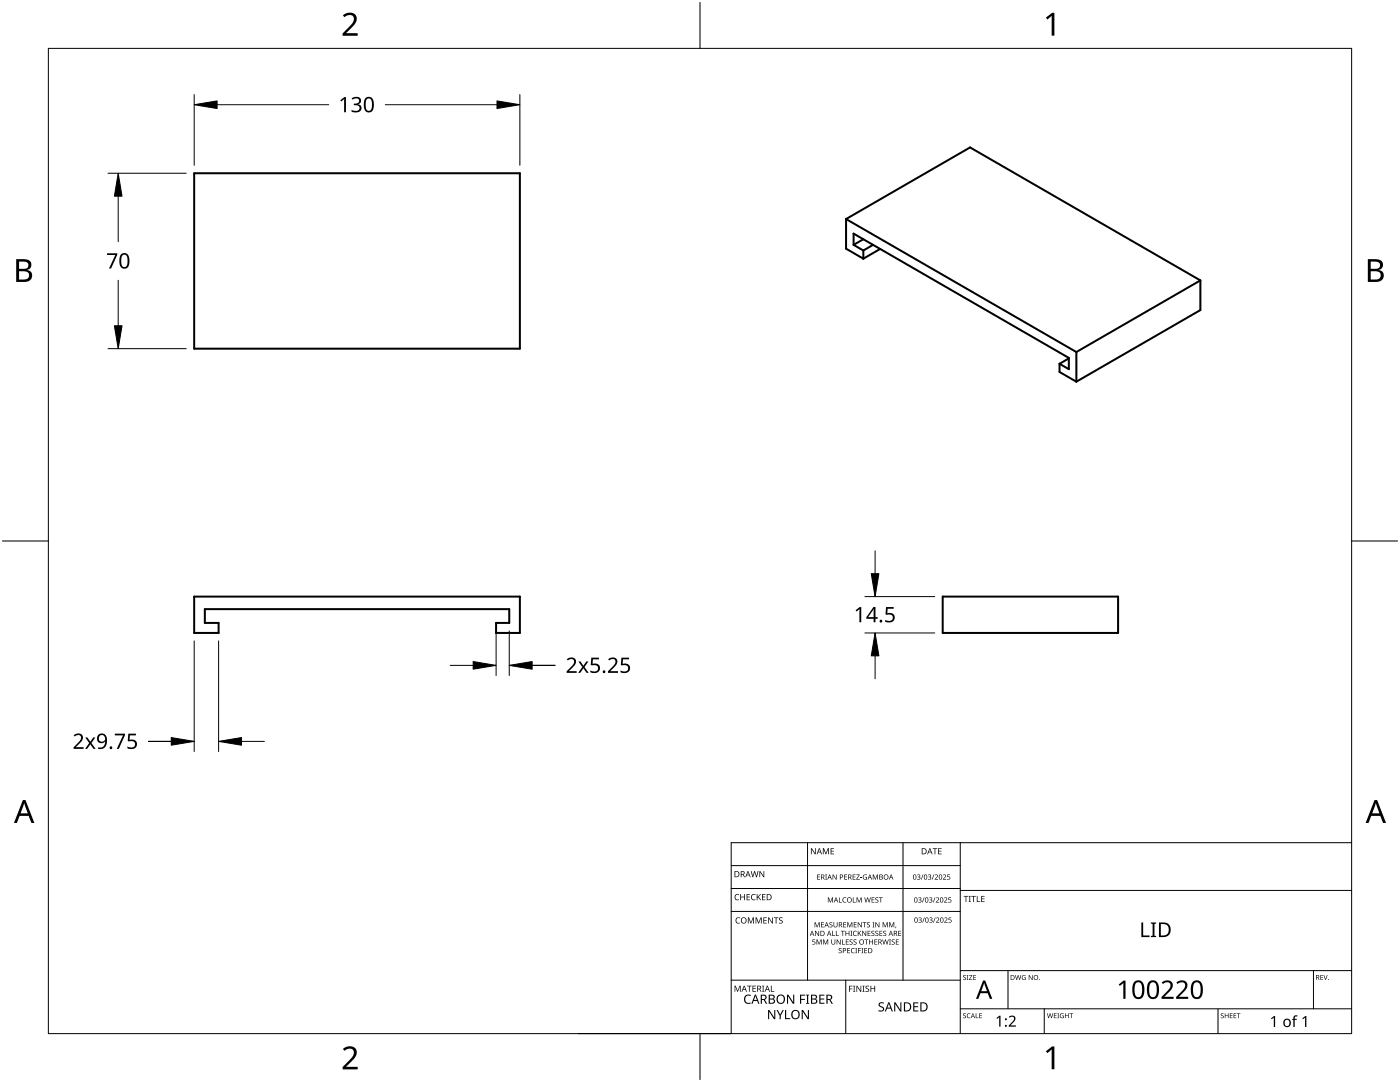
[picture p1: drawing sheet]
<svg xmlns="http://www.w3.org/2000/svg" width="279mm" height="216mm" viewBox="0 0 279 216" stroke-linecap="round" stroke-linejoin="round" font-family="sans-serif">
<g fill="none" stroke="#000" stroke-width=".4">
<path d="M38.8 34.6h65v35h-65zM168.8 43.7l46 26.5M168.8 43.7v5.9l3.5 2M168.8 43.7l24.8-14.3 46 26.6M170.4 48.9v-2.3l42.9 24.8v2.3l-1.8-1.1M170.4 48.9l1.9 1.1M172.3 47.7l-1.9 1.2M172.3 50v1.6M174.2 48.9l-1.9 1.1M175.7 49.7l-3.4 1.9M239.6 56l-24.8 14.2M239.6 56v5.9l-24.8 14.3"/>
<path d="M211.5 72.6v1.6l3.3 2M213.3 71.5l-1.8 1.1M214.8 70.2v6M38.8 119h65v7.3h-4.8v-2h2.6v-2.8h-60.7v2.8h2.7v2h-4.8zM188.1 119h35v7.3h-35z"/>
</g>
<path d="M9.7 9.7h260v196.5h-260z" fill="none" stroke="#000" stroke-width=".2"/>
<path d="M139.7 .5v9.2M.5 108h9.2M269.7 108h9.2M139.7 206.2v9.2" fill="none" stroke="#000" stroke-width=".2"/>
<g fill="#000">
<path d="M68.4 3.1a1.64 1.64 0 0 1 2.8 .4 2.52 2.52 0 0 1-1.2 2.2l-.9 .9h2.3v.5h-3v-.4l1.2-1.2a1.95 1.95 0 0 0 .9-2.2 1.23 1.23 0 0 0-1.8 .1zM208.7 3.5l1.3-.9h.4v4.5h-.5v-4l-.9 .8zM68.4 209.3a1.64 1.64 0 0 1 2.8 .4 2.52 2.52 0 0 1-1.2 2.2l-.9 1h2.3v.5h-3v-.5l1.2-1.2a1.95 1.95 0 0 0 .9-2.1 1.23 1.23 0 0 0-1.8 .1zM208.7 209.8l1.3-1h.4v4.6h-.5v-4l-.9 .7z"/>
<path d="M3.2 51.7h1.3a1.28 1.28 0 0 1 1.7 1.3 1.04 1.04 0 0 1-.8 .9 1.23 1.23 0 0 1 1 1.5 1.23 1.23 0 0 1-1.6 .9h-1.6zM3.8 54.1v1.7h.9a.86 .86 0 0 0 1.1-.9 .86 .86 0 0 0-1.1-.8zM3.8 52.2v1.4h.8a.78 .78 0 0 0 1.1-.7 .78 .78 0 0 0-1.1-.7z"/>
<path d="M273 51.7h1.3a1.28 1.28 0 0 1 1.7 1.3 1.04 1.04 0 0 1-.9 .9 1.23 1.23 0 0 1 1 1.5 1.23 1.23 0 0 1-1.5 .9h-1.6zM273.6 54.1v1.7h.9a.86 .86 0 0 0 1.1-.9 .86 .86 0 0 0-1.2-.8zM273.6 52.2v1.4h.8a.78 .78 0 0 0 1-.7 .78 .78 0 0 0-1.1-.7z"/>
<path d="M4.6 159.6h.5l1.8 4.6h-.6l-.6-1.4h-1.8l-.5 1.4h-.6zM4.8 160.2l-.7 2.1h1.4z"/>
<path d="M274.3 159.6h.5l1.8 4.6h-.6l-.5-1.4h-1.8l-.6 1.4h-.6zM274.6 160.2l-.7 2.1h1.4z"/>
</g>
<g fill="none" stroke="#000" stroke-width=".2">
<path d="M145.9 172.7h45.7M145.9 177.3h45.7M161.2 168.1v27.5M180.2 168.1v27.5M191.6 168.1v38.1M191.6 177.7h78.1M269.7 168.1h-123.8v38.1h-30.5M145.9 181.9h45.7M145.9 195.6h45.7M168.8 195.6v10.6M191.6 193.7h78.1M201.2 193.7v7.6"/>
<path d="M262.1 193.7v7.6M191.6 201.3h78.1M208.4 201.3v4.9M243.1 201.3v4.9"/>
</g>
<g fill="#000">
<path d="M146.8 178.6l.4-.2 .3 .1v.1a.49 .49 0 0 0-.7 .4 .49 .49 0 0 0 .7 .5 .52 .52 0 0 1-.7 0 .52 .52 0 0 1-.2-.6zM147.7 178.4h.2v.5h.6v-.5h.2v1.2h-.2v-.5h-.6v.5h-.2zM149 178.4h.7v.1h-.5v.4h.4v.2h-.4v.4h.5v.1h-.7zM150 178.6l.5-.2 .3 .1-.1 .1a.49 .49 0 0 0-.7 .4 .49 .49 0 0 0 .8 .5 .52 .52 0 0 1-.7 0 .52 .52 0 0 1-.2-.6zM149.8 173.8h.2l.2 1.1 .3-1.1h.2l.3 1.1 .2-1.1h.2l-.3 1.2h-.2l-.3-1-.3 1h-.1zM151 178.4h.2v.6l.5-.6h.2l-.5 .5 .5 .7h-.2l-.4-.6-.1 .6h-.2zM151.6 173.8h.1l.7 1v-1h.1v1.2h-.2l-.6-1v1h-.1zM152.1 178.4h.7v.1h-.6v.4h.5v.2h-.5v.4h.6v.1h-.7zM161.8 169.3h.2l.7 1v-1h.1v1.2h-.2l-.6-1v1h-.2zM163.1 174.5h.6v.1h-.5v.3h.4v.1h-.4v.4h.5v.1h-.6zM164.2 169.3h.2l.4 .9 .4-.9h.2v1.2h-.1v-1.1l-.4 1.1h-.1l-.4-1.1v1.1h-.2zM164.7 174.5h.4l-.2 .1v.8l.2 .1h-.4l.1-.1v-.8z"/>
<path d="M165.8 169.3h.6v.1h-.5v.4h.5v.1h-.5v.4h.5v.2h-.6zM166.2 174.5h.1l.6 .8-.1-.8h.2v1h-.2l-.5-.8v.8h-.1zM168.3 179.2l.3-.1h.3v.1a.41 .41 0 0 0-.6 .4 .41 .41 0 0 0 .6 .4 .48 .48 0 0 1-.7-.1 .48 .48 0 0 1 .1-.7zM168.5 174.5h.6v.1h-.5v.3h.4v.1h-.4v.4h.5v.1h-.6zM170.2 174.5h.5v.1h-.4v.3h.4v.1h-.4v.4h.4v.1h-.5zM170.9 174.5h.7l-.6 .9h.6v.1h-.7l.5-.9h-.5zM171.7 175.1h.3v.1h-.3zM172.3 174.6l.5-.1h.2v.2a.42 .42 0 0 0-.7 .3 .42 .42 0 0 0 .6 .4v-.3h-.2v-.1h.3v.5a.56 .56 0 0 1-.7-.1 .56 .56 0 0 1 0-.8zM174.2 174.5h.2l.3 .8 .3-.8h.2v1h-.1v-.9l-.5 .9-.3-.9v.9h-.1zM174.7 179.2l.4-.1h.2v.1a.24 .24 0 0 0-.4-.1 .24 .24 0 0 0-.1 .3 .24 .24 0 0 0 .3 .2 .32 .32 0 0 1 .1 .5 .32 .32 0 0 1-.5-.2v.1a.26 .26 0 0 0 .4 0 .26 .26 0 0 0 .1-.3 .26 .26 0 0 0-.4-.1zM183 174.6a.32 .32 0 0 1 .5-.1 .32 .32 0 0 1 0 .5h-.1a.32 .32 0 0 1 .3 .4 .32 .32 0 0 1-.5 .1l-.2-.1a.26 .26 0 0 0 .4 .1 .26 .26 0 0 0 0-.4l-.2-.2a.23 .23 0 0 0 .3 0 .23 .23 0 0 0-.1-.4 .23 .23 0 0 0-.3 .2zM183.2 179.2a.32 .32 0 0 1 .5-.2 .32 .32 0 0 1 0 .5v.1a.32 .32 0 0 1 .2 .4 .32 .32 0 0 1-.5 .1l-.2-.2a.26 .26 0 0 0 .4 .1 .26 .26 0 0 0 .1-.4l-.3-.1a.23 .23 0 0 0 .3-.1 .23 .23 0 0 0-.1-.3 .23 .23 0 0 0-.3 .1z"/>
<path d="M184.2 174.5h.1l-.4 1h-.1zM184.4 179.1h.1l-.4 1h-.1zM185.2 174.6a.32 .32 0 0 1 .5-.1 .32 .32 0 0 1 0 .5h-.1a.32 .32 0 0 1 .2 .4 .32 .32 0 0 1-.5 .1l-.1-.1a.26 .26 0 0 0 .4 .1 .26 .26 0 0 0 0-.4l-.3-.2a.23 .23 0 0 0 .4 0 .23 .23 0 0 0-.1-.4 .23 .23 0 0 0-.3 .2zM185.4 179.2a.32 .32 0 0 1 .5-.2 .32 .32 0 0 1 0 .5l-.1 .1a.32 .32 0 0 1 .2 .4 .32 .32 0 0 1-.5 .1l-.1-.2a.26 .26 0 0 0 .4 .1 .26 .26 0 0 0 0-.4l-.2-.1a.23 .23 0 0 0 .3-.1 .23 .23 0 0 0-.1-.3 .23 .23 0 0 0-.3 .1zM186.3 174.5h.2l-.4 1h-.1zM186.1 169.3h.9v.1h-.3v1.1h-.2v-1.1h-.4zM186.6 179.1h.1l-.4 1h-.1zM186.5 174.6a.37 .37 0 0 1 .6 0 .37 .37 0 0 1-.2 .6l-.2 .2h.5v.1h-.7l.3-.4a.27 .27 0 0 0 .3-.3 .27 .27 0 0 0-.4-.2zM187.2 169.3h.7v.1h-.5v.4h.5v.1h-.5v.4h.5v.2h-.7zM188.2 174.6a.37 .37 0 0 1 .6 0 .37 .37 0 0 1-.3 .6l-.2 .2h.5v.1h-.6l.2-.4a.27 .27 0 0 0 .3-.3 .27 .27 0 0 0-.4-.2zM189.1 174.5h.5v.1h-.4v.3a.34 .34 0 0 1 .4 .2 .34 .34 0 0 1-.1 .4 .34 .34 0 0 1-.5-.1 .27 .27 0 0 0 .4 .1 .27 .27 0 0 0 .1-.4 .27 .27 0 0 0-.4-.1zM189.3 179.1h.5v.1h-.4v.3a.34 .34 0 0 1 .4 .1 .34 .34 0 0 1-.1 .5 .34 .34 0 0 1-.5-.2 .27 .27 0 0 0 .4 .1 .27 .27 0 0 0 .1-.3 .27 .27 0 0 0-.4-.1z"/>
<path d="M192.3 178.8h.9v.1h-.3v1.1h-.2v-1.1h-.4zM193.3 178.8h.5l-.2 .1v1l.2 .1h-.5l.2-.1v-1zM193.8 178.8h1v.1h-.4v1.1h-.2v-1.1h-.4zM194.9 178.8h.2v1.1h.5v.1h-.7zM195.8 178.8h.7v.1h-.5v.4h.5v.1h-.5v.5h.5v.1h-.7zM146.6 196.7h.2l.4 1 .4-1h.2v1.2h-.1v-1.1l-.4 1.1h-.2l-.4-1.1v1.1h-.1zM146.9 183.2l.5-.2 .3 .1-.1 .1a.49 .49 0 0 0-.7 .5 .49 .49 0 0 0 .8 .4 .52 .52 0 0 1-.7 .1 .52 .52 0 0 1-.2-.6zM148.7 198.7l.7-.3 .5 .2-.1 .1a.73 .73 0 0 0-1.1 .7 .73 .73 0 0 0 1.1 .6v.2a.95 .95 0 0 1-1.2-.3 .95 .95 0 0 1 .1-1.2zM149.1 196.7h.9v.1h-.4v1.1h-.1v-1.1h-.4zM149.3 183.1h.2l.4 1 .3-1h.3v1.2h-.2v-1.1l-.4 1.1h-.1l-.4-1.1v1.1h-.1zM150.2 196.7h.7v.1h-.6v.4h.5v.1h-.5v.5h.6v.1h-.7zM150.8 183.1h.2l.4 1 .4-1h.2v1.2h-.1v-1.1l-.4 1.1h-.2l-.4-1.1v1.1h-.1z"/>
<path d="M152.1 196.7h.4l-.1 .1v1l.1 .1h-.4l.1-.1v-1zM152.3 183.1h.7v.1h-.5v.4h.5v.1h-.5v.4h.5v.2h-.7zM153.8 196.7h.2v1.1h.5v.1h-.7zM153.3 183.1h.2l.6 1v-1h.2v1.2h-.2l-.7-1v1h-.1zM154.4 183.1h.9v.1h-.3v1.1h-.2v-1.1h-.4zM155.5 183.2l.4-.2 .3 .1-.1 .1a.25 .25 0 0 0-.4-.1 .25 .25 0 0 0 0 .4 .4 .4 0 0 1 .5 .3 .4 .4 0 0 1-.3 .5 .4 .4 0 0 1-.5-.2h.2a.27 .27 0 0 0 .5-.1 .27 .27 0 0 0-.4-.3l-.2-.2zM162.2 187.5h.5v.1h-.4l-.1 .3a.34 .34 0 0 1 .5 .1 .34 .34 0 0 1-.1 .5 .34 .34 0 0 1-.5-.2 .27 .27 0 0 0 .4 .1 .27 .27 0 0 0 .1-.3 .27 .27 0 0 0-.4-.1zM162.6 184h.2l.3 .9 .3-.9h.2v1h-.1v-.9l-.5 .9-.3-.9v.9h-.1zM163 187.5h.2l.3 .8 .3-.8h.2v1h-.1v-.9l-.5 .9-.3-.9v.9h-.1zM162.7 185.7h.1l.6 .9v-.9h.1v1.1h-.2l-.5-.9v.9h-.1zM163.9 184h.5v.1h-.4v.4h.4v.1h-.4v.3h.4v.1h-.5zM164.3 187.5h.1l.4 .8 .3-.8h.2v1h-.2l.1-.9-.5 .9-.3-.9v.9h-.1z"/>
<path d="M165.2 179.1h.2l.3 .8 .4-.8h.1v1h-.1v-.9l-.4 .9-.4-.9v.9h-.1zM166.1 185.7h.1v.9h.4v.2h-.5zM165.6 184.1l.3-.1 .2 .1v.1a.24 .24 0 0 0-.3-.1 .24 .24 0 0 0-.1 .3 .24 .24 0 0 0 .3 .1 .32 .32 0 0 1 0 .5 .32 .32 0 0 1-.5-.1h.1a.26 .26 0 0 0 .3 .1 .26 .26 0 0 0 .1-.4 .26 .26 0 0 0-.3-.1zM165.9 187.5h.1v.6a.26 .26 0 0 0 .3 .3 .26 .26 0 0 0 .3-.3v-.6h.1v.6a.39 .39 0 0 1-.4 .4 .39 .39 0 0 1-.4-.4zM166.8 185.7h.2v.9h.4v.2h-.6zM166.3 184h.2v.7a.26 .26 0 0 0 .2 .2 .26 .26 0 0 0 .3-.2v-.7h.1v.7a.39 .39 0 0 1-.4 .4 .39 .39 0 0 1-.4-.4zM167.4 179.1h.2v.9h.4v.1h-.6zM167 187.5h.1l.6 .8v-.8h.1v1h-.2l-.5-.9v.9h-.1zM167.4 189.3l.4-.1h.2l-.1 .1a.24 .24 0 0 0-.3-.1 .24 .24 0 0 0-.1 .3 .24 .24 0 0 0 .3 .2 .32 .32 0 0 1 .1 .5 .32 .32 0 0 1-.5-.2v.1a.26 .26 0 0 0 .4 0 .26 .26 0 0 0 0-.3 .26 .26 0 0 0-.3-.1zM168.1 187.5h.1v.9h.4v.1h-.5zM167.8 185.7h.8v.1h-.3v1h-.2v-1h-.3zM168.3 184h.6v.1h-.5v.4h.4v.1h-.4v.3h.5v.1h-.6z"/>
<path d="M168.8 187.5h.6v.1h-.5v.3h.4v.1h-.4v.4h.5v.1h-.6zM168.7 185.7h.2v.5h.5v-.5h.1v1.1h-.1v-.5h-.5v.5h-.2zM169.1 184h.2l.3 .9 .3-.9h.2v1h-.1v-.9l-.5 .9-.3-.9v.9h-.1zM169.5 196.7h.6v.1h-.5v.5h.5v.1h-.5v.5h-.1zM169.1 189.2h.5v.1h-.4v.3h.4v.1h-.4v.4h.4v.1h-.5zM169.7 185.7h.4l-.1 .1v.9l.1 .1h-.4l.1-.1v-.9zM169.6 187.5l.3-.1 .3 .1-.1 .1a.24 .24 0 0 0-.3-.1 .24 .24 0 0 0-.1 .3 .24 .24 0 0 0 .3 .1 .33 .33 0 0 1 .1 .6 .33 .33 0 0 1-.5 0v-.2a.26 .26 0 0 0 .3 .1 .26 .26 0 0 0 .1-.3 .26 .26 0 0 0-.3-.2zM170.2 179.1h.1v.9h.5v.1h-.6zM169.9 189.3l.4-.1h.3l-.1 .1a.41 .41 0 0 0-.6 .4 .41 .41 0 0 0 .6 .4 .48 .48 0 0 1-.6-.1 .48 .48 0 0 1 0-.7zM170.2 196.7h.5l-.2 .1v1l.2 .1h-.5l.2-.1v-1zM170.4 185.9l.3-.2 .3 .1-.1 .1a.41 .41 0 0 0-.5 .4 .41 .41 0 0 0 .6 .3 .48 .48 0 0 1-.7 0 .48 .48 0 0 1 .1-.7zM170.4 184h.6v.1h-.5v.4h.4v.1h-.4v.3h.5v.1h-.6z"/>
<path d="M170.4 187.5l.3-.1 .2 .1v.1a.24 .24 0 0 0-.3-.1 .24 .24 0 0 0-.1 .3 .24 .24 0 0 0 .3 .1 .33 .33 0 0 1 .1 .6 .33 .33 0 0 1-.5 0v-.2a.26 .26 0 0 0 .3 .1 .26 .26 0 0 0 .1-.3 .26 .26 0 0 0-.3-.2zM170.7 189.2h.4l-.2 .1v.8l.2 .1h-.4l.1-.1v-.8zM171.3 189.2h.5v.1h-.4v.3h.4v.2h-.4v.4h-.1zM171 179.1h.1l.4 .8 .3-.8h.2v1h-.2l.1-.9-.5 .9-.3-.9v.9h-.1zM170.9 196.7h.2l.6 1v-1h.2v1.2h-.2l-.6-1v1h-.2zM171.2 185.7h.1v.5l.6-.5-.4 .5 .4 .6h-.1l-.4-.5-.1 .5h-.1zM171.2 184h.1l.6 .9v-.9h.1v1h-.2l-.5-.8v.8h-.1zM171.9 189.2h.4l-.1 .1v.8l.1 .1h-.4l.1-.1v-.8zM172.1 196.7h.5l-.2 .1v1l.2 .1h-.5l.2-.1v-1zM172.1 184h.8v.1h-.3v.9h-.1v-.9h-.4zM172.1 185.7h.1l.6 .9v-.9h.1v1.1h-.2l-.5-.9v.9h-.1zM172.5 187.5h.8v.1h-.3v.9h-.2v-.9h-.3z"/>
<path d="M172.5 189.2h.5v.1h-.4v.3h.4v.1h-.4v.4h.4v.1h-.5zM172.8 196.8l.4-.1h.2v.2a.25 .25 0 0 0-.4-.1 .25 .25 0 0 0 0 .4 .4 .4 0 0 1 .5 .3 .4 .4 0 0 1-.3 .4 .4 .4 0 0 1-.5-.2l.2 .1a.27 .27 0 0 0 .4-.2 .27 .27 0 0 0-.3-.3l-.3-.2zM172.5 179.1h.1l.2 .8 .3-.8h.1l.2 .8 .3-.8h.1l-.3 1h-.1l-.3-.9-.2 .9h-.1zM173.1 184.1l.3-.1 .2 .1v.1a.24 .24 0 0 0-.3-.1 .24 .24 0 0 0-.1 .3 .24 .24 0 0 0 .3 .1 .32 .32 0 0 1 0 .5 .32 .32 0 0 1-.5-.1h.1a.26 .26 0 0 0 .3 .1 .26 .26 0 0 0 .1-.4 .26 .26 0 0 0-.4-.1zM173.2 185.7h.5v.1h-.4v.4h.4v.1h-.4v.3h.4v.2h-.5zM173.4 187.5h.2v.4h.5v-.4h.1v1h-.1v-.5h-.5v.5h-.2zM174.1 184h.4l-.1 .1v.8l.1 .1h-.4l.2-.1v-.8zM173.9 179.1h.6v.1h-.4v.3h.4v.1h-.4v.4h.4v.1h-.6zM173.9 185.8l.4-.1 .2 .1v.1a.24 .24 0 0 0-.4-.1 .24 .24 0 0 0-.1 .3 .24 .24 0 0 0 .3 .1 .33 .33 0 0 1 .1 .5 .33 .33 0 0 1-.5 0v-.1a.26 .26 0 0 0 .4 .1 .26 .26 0 0 0 .1-.4 .26 .26 0 0 0-.4-.1zM173.7 196.7h.2v.5h.6v-.5h.2v1.2h-.2v-.6h-.6v.6h-.2zM174.5 187.5h.6v.1h-.5v.3h.5v.1h-.5v.4h.5v.1h-.6zM174.7 185.8l.4-.1 .2 .1-.1 .1a.24 .24 0 0 0-.3-.1 .24 .24 0 0 0-.1 .3 .24 .24 0 0 0 .3 .1 .33 .33 0 0 1 .1 .5 .33 .33 0 0 1-.5 0v-.1a.26 .26 0 0 0 .4 .1 .26 .26 0 0 0 .1-.4 .26 .26 0 0 0-.4-.1z"/>
<path d="M174.7 184h.1l.6 .9v-.9h.1v1h-.1l-.6-.8v.8h-.1zM175.4 179.1h.8v.1h-.4v.9h-.1v-.9h-.3zM175.5 185.7h.6v.1h-.5v.4h.5v.1h-.5v.3h.5v.2h-.6zM176.2 184h.1l.4 .9 .3-.9h.2v1h-.2l.1-.9-.5 .9-.3-.9v.9h-.1zM176.3 185.8l.4-.1 .2 .1-.1 .1a.24 .24 0 0 0-.3-.1 .24 .24 0 0 0-.1 .3 .24 .24 0 0 0 .3 .1 .33 .33 0 0 1 .1 .5 .33 .33 0 0 1-.5 0v-.1a.26 .26 0 0 0 .4 .1 .26 .26 0 0 0 0-.4 .26 .26 0 0 0-.3-.1zM176.1 187.5h.1l.2 .8 .2-.8h.2l.2 .8 .2-.8h.2l-.3 1h-.1l-.3-.9-.2 .9h-.2zM177.4 187.5h.4l-.1 .1v.8l.1 .1h-.4l.2-.1v-.8zM177.5 184h.1l.4 .9 .3-.9h.2v1h-.2l.1-.9-.5 .9-.3-.9v.9h-.1zM178 187.5l.4-.1 .2 .1-.1 .1a.24 .24 0 0 0-.3-.1 .24 .24 0 0 0-.1 .3 .24 .24 0 0 0 .3 .1 .33 .33 0 0 1 .1 .6 .33 .33 0 0 1-.5 0v-.2a.26 .26 0 0 0 .4 .1 .26 .26 0 0 0 0-.4 .26 .26 0 0 0-.3-.1zM178.7 184.9h.2l-.2 .3zM178.8 187.5h.6v.1h-.5v.3h.4v.1h-.4v.4h.5v.1h-.6zM179.3 185.7h.5v.1h-.4v.4h.4v.1h-.4v.3h.4v.2h-.5z"/>
<path d="M183.3 183.2a.32 .32 0 0 1 .5-.2 .32 .32 0 0 1 0 .6h-.1a.32 .32 0 0 1 .2 .4 .32 .32 0 0 1-.5 .1l-.1-.2a.26 .26 0 0 0 .4 .2 .26 .26 0 0 0 0-.4l-.3-.2a.23 .23 0 0 0 .4-.1 .23 .23 0 0 0-.1-.3 .23 .23 0 0 0-.3 .2zM184.4 183.1h.2l-.4 1h-.2zM185.5 183.2a.32 .32 0 0 1 .4-.2 .32 .32 0 0 1 0 .6 .32 .32 0 0 1 .2 .4 .32 .32 0 0 1-.5 .1l-.2-.2a.26 .26 0 0 0 .4 .2 .26 .26 0 0 0 .1-.4l-.3-.2a.23 .23 0 0 0 .3-.1 .23 .23 0 0 0-.1-.3 .23 .23 0 0 0-.3 .2zM186.6 183.1h.1l-.4 1h-.1zM186.8 179.2a.37 .37 0 0 1 .6 0 .37 .37 0 0 1-.3 .6l-.2 .2h.5v.1h-.6l.2-.4a.27 .27 0 0 0 .3-.3 .27 .27 0 0 0-.4-.2zM186.8 183.2a.37 .37 0 0 1 .6 0 .37 .37 0 0 1-.2 .6l-.2 .2h.5v.1h-.7l.3-.4a.27 .27 0 0 0 .2-.3 .27 .27 0 0 0-.3-.2zM188.4 179.2a.37 .37 0 0 1 .6 0 .37 .37 0 0 1-.2 .6l-.2 .2h.5v.1h-.7l.3-.4a.27 .27 0 0 0 .2-.3 .27 .27 0 0 0-.3-.2zM188.4 183.2a.37 .37 0 0 1 .6 0 .37 .37 0 0 1-.2 .6l-.2 .2h.5v.1h-.7l.3-.4a.27 .27 0 0 0 .3-.3 .27 .27 0 0 0-.4-.2zM189.3 183.1h.5v.1h-.4v.3a.34 .34 0 0 1 .5 .1 .34 .34 0 0 1-.2 .5 .34 .34 0 0 1-.4-.2 .27 .27 0 0 0 .3 .2 .27 .27 0 0 0 .1-.4 .27 .27 0 0 0-.3-.1zM192.2 194.7l.4-.1h.2l-.1 .1a.24 .24 0 0 0-.3 0 .24 .24 0 0 0-.1 .3 .24 .24 0 0 0 .4 .1 .31 .31 0 0 1 0 .4 .31 .31 0 0 1-.5-.1 .24 .24 0 0 0 .3 .1 .24 .24 0 0 0 .1-.3l-.4-.3zM192.9 194.6h.4l-.1 .1v.7l.1 .1h-.4l.1-.1v-.7zM193.4 194.6h.6l-.5 .8h.6v.1h-.7l.5-.8h-.5z"/>
<path d="M194.2 194.6h.6v.1h-.4v.3h.4v.1h-.4v.3h.4v.1h-.6zM202.6 194.6h.1l.2 .8 .2-.8h.2l.2 .8 .2-.8h.1l-.2 .9h-.2l-.2-.8-.2 .8h-.2zM204 194.7l.4-.1h.3l-.1 .1a.4 .4 0 0 0-.6 .4 .4 .4 0 0 0 .6 .3v-.3l-.2-.1h.3v.5a.53 .53 0 0 1-.7-.1 .53 .53 0 0 1 0-.7zM205.3 194.6h.1l.6 .8v-.8h.1v.9h-.2l-.5-.8v.8h-.1zM223.3 196.4l.9-.7h.4v3.6h-.4v-3.2l-.7 .6zM227.8 184.1h.3v2.6h1.3v.3h-1.6zM229.7 184.1h1v.2l-.3 .1v2.3l.3 .1v.2h-1v-.2l.3-.1v-2.3l-.3-.1zM231.8 196a1.21 1.21 0 0 1 1.4-.4 1.21 1.21 0 0 1 .8 1.2l-.3 .7-1.3 1.4h1.8v.4h-2.4v-.4l1-.9a1.36 1.36 0 0 0 .6-1.8 1.1 1.1 0 0 0-1.3 .1zM234.8 196a1.21 1.21 0 0 1 1.4-.4 1.21 1.21 0 0 1 .8 1.2l-.4 .7-1.3 1.4h1.8v.4h-2.4v-.4l1-.9a1.36 1.36 0 0 0 .6-1.8 1.1 1.1 0 0 0-1.3 .1zM263.5 194.6h.6v.1h-.5v.3h.4v.1h-.4v.3h.5v.1h-.6zM264.1 194.6h.2l.2 .8 .3-.8h.2l-.4 .9h-.1zM153.3 201.5h.3l.9 1.5v-1.5h.2v1.9h-.2l-1-1.6v1.6h-.2z"/>
<path d="M155 201.5h.2l.5 .9 .5-.9h.2l-.6 1.2v.7h-.2v-.7zM156.7 201.5h.2v1.7h.8v.2h-1zM157.1 198.5h.2l1 1.5v-1.5h.2v1.8h-.3l-.9-1.5v1.5h-.2zM159.7 198.5h1v.2h-.8v.6h.7v.2h-.7v.8h-.2zM160 201.5h.3l.9 1.5v-1.5h.2v1.9h-.2l-1-1.6v1.6h-.2zM160.8 198.5h.7v.1l-.2 .1v1.4l.2 .1v.1h-.7v-.1l.3-.1v-1.4l-.3-.1zM163.5 198.5h1v.2h-.8v.5h.8v.2h-.8v.7h.8v.2h-1zM175.4 200.2l.4-.2 .6 .1-.1 .2-.2-.1a.34 .34 0 0 0-.5 .2 .34 .34 0 0 0 .4 .4 .55 .55 0 0 1 .4 .7 .55 .55 0 0 1-.7 .3h-.4v-.3l.4 .1a.36 .36 0 0 0 .5-.2 .36 .36 0 0 0-.4-.4l-.4-.3zM178.5 200h.2l1 1.5v-1.5h.2v1.8h-.3l-.9-1.5v1.5h-.2zM182.3 200h1v.2h-.8v.6h.7v.2h-.7v.6h.8v.2h-1zM192.2 202.3l.4-.1h.2l-.1 .1a.24 .24 0 0 0-.3 0 .24 .24 0 0 0-.1 .3 .24 .24 0 0 0 .4 .1 .31 .31 0 0 1 0 .5 .31 .31 0 0 1-.5-.2 .24 .24 0 0 0 .3 .1 .24 .24 0 0 0 .1-.3l-.4-.2zM193.1 202.3l.3-.1h.3l-.1 .1a.39 .39 0 0 0-.5 .4 .39 .39 0 0 0 .5 .3 .46 .46 0 0 1-.6 0 .46 .46 0 0 1 .1-.7z"/>
<path d="M194.7 202.2h.1v.8h.5v.2h-.6zM195.4 202.2h.6v.1h-.4v.3h.4v.1h-.4v.4h.4v.1h-.6zM198.9 203.1l.5-.4h.3v2.2h-.3v-1.9l-.4 .3zM201.3 202.9a.76 .76 0 0 1 1.2 0 .76 .76 0 0 1-.3 1.1l-.6 .6h1.1v.3h-1.4v-.3l.8-.8a.52 .52 0 0 0 .2-.8 .52 .52 0 0 0-.8 .1zM209 202.2h.1l.2 .8 .2-.8h.1l.3 .8 .2-.8h.1l-.3 1h-.1l-.2-.9-.3 .9h-.1zM210.3 202.2h.6v.1h-.4v.3h.3v.1h-.3v.4h.4v.1h-.6zM211 202.2h.4l-.2 .1v.8l.2 .1h-.4l.1-.1v-.8zM211.6 202.3l.7-.1-.1 .1a.4 .4 0 0 0-.6 .4 .4 .4 0 0 0 .6 .3v-.2l-.2-.2h.3v.5a.53 .53 0 0 1-.7-.1 .53 .53 0 0 1 0-.7zM212.5 202.2h.2v.4h.5v-.4h.1v1h-.1v-.5h-.5v.5h-.2zM213.4 202.2h.8v.1h-.3v.9h-.2v-.9h-.3zM243.7 202.3l.3-.1h.2v.1a.24 .24 0 0 0-.3 0 .24 .24 0 0 0-.1 .3 .24 .24 0 0 0 .3 .1 .31 .31 0 0 1 0 .5 .31 .31 0 0 1-.5-.2 .24 .24 0 0 0 .4 .1 .24 .24 0 0 0 0-.3l-.3-.2zM244.4 202.2h.2v.4h.5v-.4h.1v1h-.1v-.5h-.5v.5h-.2z"/>
<path d="M245.4 202.2h.6v.1h-.4v.3h.4v.1h-.4v.4h.4v.1h-.6zM246.2 202.2h.5v.1h-.4v.3h.4v.1h-.4v.4h.4v.1h-.5zM246.8 202.2h.8v.1h-.3v.9h-.2v-.9h-.3zM253.7 203.2l.6-.5h.2v2.2h-.3v-1.9l-.4 .4zM258.2 202.7l.3-.1h.5l-.1 .3-.4-.1-.1 .2v.3h.4v.2h-.4v1.4h-.3v-1.4h-.3l.3-.2zM259.9 203.2l.6-.5h.2v2.2h-.2v-1.9l-.5 .4z"/>
<path d="M146.6 173.8h.4a.61 .61 0 0 1 .6 .6 .61 .61 0 0 1-.7 .6h-.3zM146.7 174v.9h.2a.48 .48 0 0 0 .5-.5 .48 .48 0 0 0-.5-.4z"/>
<path d="M147.8 173.8h.4a.35 .35 0 0 1 .4 .3 .35 .35 0 0 1-.2 .4l.3 .5h-.2l-.3-.5h-.2v.5h-.2zM148 174v.4h.2a.23 .23 0 0 0 .3-.2 .23 .23 0 0 0-.3-.2z"/>
<path d="M149.2 173.8h.1l.5 1.2h-.1l-.2-.3h-.5l-.1 .3h-.2zM149.3 174l-.2 .5h.4z"/>
<path d="M153 178.4h.4a.61 .61 0 0 1 .6 .6 .61 .61 0 0 1-.6 .6h-.4zM153.2 178.5v1h.1a.48 .48 0 0 0 .5-.5 .48 .48 0 0 0-.4-.5z"/>
<path d="M163.4 169.2h.2l.5 1.3h-.2l-.2-.4h-.4l-.2 .4h-.1zM163.5 169.4l-.2 .6h.4z"/>
<path d="M163.9 174.5h.3a.29 .29 0 0 1 .3 .2 .29 .29 0 0 1-.2 .4l.3 .4h-.1l-.3-.4h-.2v.4h-.1zM164 174.6v.4h.2a.2 .2 0 0 0 .2-.2 .2 .2 0 0 0-.3-.2z"/>
<path d="M165.5 174.5h.1l.4 1h-.1l-.1-.3h-.4l-.2 .3h-.1zM165.6 174.6l-.2 .5h.3z"/>
<path d="M167.6 174.5h.3a.34 .34 0 0 1 .4 .4 .34 .34 0 0 1-.6 .2v.4h-.1zM167.7 174.6v.4a.25 .25 0 0 0 .4-.2 .25 .25 0 0 0-.4-.2z"/>
<path d="M169.3 174.5h.3a.29 .29 0 0 1 .3 .2 .29 .29 0 0 1-.2 .4l.3 .4h-.1l-.3-.4h-.2v.4h-.1zM169.4 174.6v.4h.2a.2 .2 0 0 0 .2-.2 .2 .2 0 0 0-.2-.2z"/>
<path d="M169 179.6a.51 .51 0 0 1 1 0 .51 .51 0 0 1-1 0zM169.2 179.6a.38 .38 0 0 0 .7 0 .38 .38 0 0 0-.7 0z"/>
<path d="M173.5 174.5h.2l.3 1h-.1l-.1-.3h-.4l-.1 .3h-.2zM173.6 174.6l-.2 .5h.4z"/>
<path d="M175.5 174.5h.3a.26 .26 0 0 1 .3 .1 .26 .26 0 0 1-.1 .4 .28 .28 0 0 1 .2 .3 .28 .28 0 0 1-.4 .2h-.3zM175.6 175v.4h.2a.19 .19 0 0 0 .3-.2 .19 .19 0 0 0-.3-.2zM175.6 174.6v.3h.2a.17 .17 0 0 0 .2-.1 .17 .17 0 0 0-.2-.2z"/>
<path d="M176.3 175a.51 .51 0 0 1 1 0 .51 .51 0 0 1-1 0zM176.5 175a.4 .4 0 0 0 .8 0 .4 .4 0 0 0-.8 0z"/>
<path d="M177.8 174.5h.1l.4 1h-.1l-.2-.3h-.4l-.1 .3h-.1zM177.8 174.6l-.1 .5h.3z"/>
<path d="M182.3 174.6h.4l.2 .5a.38 .38 0 0 1-.5 .4 .38 .38 0 0 1-.2-.6zM182.4 174.6v.1a.39 .39 0 0 0-.1 .4 .39 .39 0 0 0 .4 .3 .4 .4 0 0 0 .1-.5 .4 .4 0 0 0-.4-.3z"/>
<path d="M182.6 179.1h.4l.1 .5a.38 .38 0 0 1-.4 .5 .38 .38 0 0 1-.3-.6zM182.6 179.2v.1a.39 .39 0 0 0-.1 .4 .39 .39 0 0 0 .4 .2 .4 .4 0 0 0 .2-.4 .4 .4 0 0 0-.5-.3z"/>
<path d="M184 169.3h.3a.61 .61 0 0 1 .6 .6 .61 .61 0 0 1-.6 .6h-.3zM184.1 169.4v.9h.2a.48 .48 0 0 0 .5-.4 .48 .48 0 0 0-.5-.5z"/>
<path d="M184.5 174.6h.4l.1 .5a.38 .38 0 0 1-.4 .4 .38 .38 0 0 1-.2-.6zM184.6 174.6l-.1 .1a.39 .39 0 0 0 0 .4 .39 .39 0 0 0 .3 .3 .4 .4 0 0 0 .2-.5 .4 .4 0 0 0-.4-.3z"/>
<path d="M184.7 179.1h.4l.2 .5a.38 .38 0 0 1-.5 .5 .38 .38 0 0 1-.2-.6zM184.8 179.2v.1a.39 .39 0 0 0-.1 .4 .39 .39 0 0 0 .4 .2 .4 .4 0 0 0 .1-.4 .4 .4 0 0 0-.4-.3z"/>
<path d="M185.5 169.2h.1l.5 1.3h-.1l-.2-.4h-.5l-.1 .4h-.2zM185.6 169.4l-.2 .6h.4z"/>
<path d="M187.5 174.6h.4l.1 .5a.38 .38 0 0 1-.4 .4 .38 .38 0 0 1-.2-.6zM187.6 174.6l-.1 .1a.39 .39 0 0 0-.1 .4 .39 .39 0 0 0 .4 .3 .4 .4 0 0 0 .2-.5 .4 .4 0 0 0-.4-.3z"/>
<path d="M187.7 179.1h.4l.2 .5a.38 .38 0 0 1-.5 .5 .38 .38 0 0 1-.2-.6zM187.8 179.2v.1a.39 .39 0 0 0-.1 .4 .39 .39 0 0 0 .3 .2 .4 .4 0 0 0 .2-.4 .4 .4 0 0 0-.4-.3z"/>
<path d="M148.5 196.7h.1l.5 1.2h-.2l-.1-.4h-.5l-.2 .4h-.1zM148.5 196.8l-.2 .6h.4z"/>
<path d="M147.8 183.7a.61 .61 0 0 1 1.2 0 .61 .61 0 0 1-1.2 0zM148 183.7a.45 .45 0 0 0 .9 0 .45 .45 0 0 0-.9 0z"/>
<path d="M151.1 196.7h.4a.35 .35 0 0 1 .4 .2 .35 .35 0 0 1-.2 .5l.3 .5h-.2l-.3-.5h-.2v.5h-.2zM151.3 196.8v.5h.2a.23 .23 0 0 0 .2-.3 .23 .23 0 0 0-.2-.2z"/>
<path d="M151.8 198.5h.5a.52 .52 0 0 1 .7 .3 .52 .52 0 0 1-.4 .7l.5 .8h-.2l-.5-.8h-.3v.8h-.3zM152.1 198.7v.6h.2a.35 .35 0 0 0 .5-.3 .35 .35 0 0 0-.5-.3z"/>
<path d="M153.4 198.5h.5a.47 .47 0 0 1 .7 .2 .47 .47 0 0 1-.3 .6 .49 .49 0 0 1 .4 .6 .49 .49 0 0 1-.6 .4h-.7zM153.6 199.4v.7h.4a.34 .34 0 0 0 .4-.3 .34 .34 0 0 0-.4-.4zM153.6 198.7v.5h.4a.31 .31 0 0 0 .4-.3 .31 .31 0 0 0-.5-.2z"/>
<path d="M153.1 196.7h.1l.5 1.2h-.2l-.1-.4h-.5l-.2 .4h-.1zM153.1 196.8l-.2 .6h.4z"/>
<path d="M155.2 198.7a.89 .89 0 0 1 1.2 .1 .89 .89 0 0 1 0 1.2 .89 .89 0 0 1-1.3-.1l-.1-.6zM155.4 198.8a.74 .74 0 0 0-.2 .9 .74 .74 0 0 0 .8 .4 .72 .72 0 0 0 .4-1 .72 .72 0 0 0-1-.3z"/>
<path d="M161.9 198.5h.5a.47 .47 0 0 1 .6 .2 .47 .47 0 0 1-.3 .6 .49 .49 0 0 1 .4 .6 .49 .49 0 0 1-.6 .4h-.6zM162.1 199.4v.7h.3a.34 .34 0 0 0 .5-.3 .34 .34 0 0 0-.5-.4zM162.1 198.7v.5h.3a.31 .31 0 0 0 .4-.3 .31 .31 0 0 0-.4-.2z"/>
<path d="M162 185.7h.1l.4 1.1h-.1l-.1-.4h-.4l-.2 .4h-.1zM162.1 185.9l-.2 .4h.3z"/>
<path d="M163.7 185.7h.4a.51 .51 0 0 1 .5 .6 .51 .51 0 0 1-.6 .5h-.3zM163.9 185.8v.8h.3l.2-.2v-.4z"/>
<path d="M164.9 198.5h.5a.52 .52 0 0 1 .7 .3 .52 .52 0 0 1-.4 .7l.5 .8h-.2l-.5-.8h-.3v.8h-.3zM165.2 198.7v.6h.2a.35 .35 0 0 0 .5-.3 .35 .35 0 0 0-.5-.3z"/>
<path d="M164.9 184h.1l.4 1h-.1l-.1-.3h-.4l-.1 .3h-.2zM165 184.1l-.2 .5h.3z"/>
<path d="M165.4 185.7h.1l.4 1.1h-.1l-.1-.4h-.4l-.1 .4h-.2zM165.5 185.9l-.2 .4h.3z"/>
<path d="M166.8 179.1h.1l.4 1h-.1l-.2-.3h-.4l-.1 .3h-.1zM166.8 179.2l-.1 .5h.3z"/>
<path d="M167.4 184h.3a.29 .29 0 0 1 .3 .2 .29 .29 0 0 1-.1 .4l.2 .4h-.1l-.3-.4h-.2v.4h-.1zM167.5 184.1v.4h.2a.2 .2 0 0 0 .2-.2 .2 .2 0 0 0-.2-.2z"/>
<path d="M168.2 189.2h.3a.34 .34 0 0 1 .4 .4 .34 .34 0 0 1-.6 .2v.4h-.1zM168.3 189.3v.4a.25 .25 0 0 0 .4-.2 .25 .25 0 0 0-.4-.2z"/>
<path d="M171.4 188a.51 .51 0 0 1 1 0 .51 .51 0 0 1-1 0zM171.6 188a.4 .4 0 0 0 .8 0 .4 .4 0 0 0-.8 0z"/>
<path d="M173.3 189.2h.3a.51 .51 0 0 1 .5 .5 .51 .51 0 0 1-.5 .5h-.3zM173.4 189.3v.8l.4-.1 .1-.2v-.3z"/>
<path d="M175.3 187.5h.3a.29 .29 0 0 1 .3 .2 .29 .29 0 0 1-.1 .3l.2 .5h-.1l-.3-.4h-.2v.4h-.1zM175.4 187.6v.3h.2a.2 .2 0 0 0 .2-.1 .2 .2 0 0 0-.2-.2z"/>
<path d="M177.7 185.7h.1l.4 1.1h-.1l-.1-.4h-.4l-.1 .4h-.2zM177.8 185.9l-.2 .4h.3z"/>
<path d="M178.4 185.7h.3a.29 .29 0 0 1 .3 .2 .29 .29 0 0 1-.2 .4l.3 .5h-.1l-.3-.5h-.2v.5h-.1zM178.5 185.8v.4h.2a.2 .2 0 0 0 .2-.2 .2 .2 0 0 0-.2-.2z"/>
<path d="M182.6 183.1h.1a.51 .51 0 0 1 .5 .5 .51 .51 0 0 1-.5 .5l-.2-.4zM182.7 183.2l-.1 .1a.39 .39 0 0 0 0 .4 .39 .39 0 0 0 .3 .3 .4 .4 0 0 0 .2-.5 .4 .4 0 0 0-.4-.3z"/>
<path d="M184.8 183.1h.4l.1 .6a.38 .38 0 0 1-.4 .4 .38 .38 0 0 1-.3-.6zM184.8 183.2v.1a.39 .39 0 0 0-.1 .4 .39 .39 0 0 0 .4 .3 .4 .4 0 0 0 .2-.5 .4 .4 0 0 0-.5-.3z"/>
<path d="M187.7 183.1h.5l.1 .6a.38 .38 0 0 1-.4 .4 .38 .38 0 0 1-.3-.6zM187.8 183.2v.1a.39 .39 0 0 0-.1 .4 .39 .39 0 0 0 .4 .3 .4 .4 0 0 0 .1-.5 .4 .4 0 0 0-.4-.3z"/>
<path d="M196.2 195.7h.4l1.4 3.6h-.4l-.5-1.1h-1.4l-.5 1.1h-.4zM196.4 196.1l-.6 1.7h1.2z"/>
<path d="M201.7 194.6h.3a.49 .49 0 0 1 .5 .5 .49 .49 0 0 1-.5 .4h-.3zM201.8 194.7v.7h.4l.1-.2v-.3z"/>
<path d="M206.2 195.1a.5 .5 0 0 1 1 0 .5 .5 0 0 1-1 0zM206.4 195.1a.36 .36 0 0 0 .7 0 .36 .36 0 0 0-.7 0z"/>
<path d="M226.4 195.9a1.21 1.21 0 0 1 1.4-.1 1.21 1.21 0 0 1 .6 1.3 1.84 1.84 0 0 1-.9 2.2 1.3 1.3 0 0 1-1.5-1.6l.1-1.2zM226.7 196.2l-.2 .6-.1 1.2a.74 .74 0 0 0 .7 1 .74 .74 0 0 0 .8-.8 1.99 1.99 0 0 0-.5-2.2z"/>
<path d="M229.4 195.9a1.21 1.21 0 0 1 1.3-.1 1.21 1.21 0 0 1 .6 1.3 1.84 1.84 0 0 1-.9 2.2 1.3 1.3 0 0 1-1.5-1.6l.1-1.2zM229.6 196.2l-.2 .6v1.2a.74 .74 0 0 0 .6 1 .74 .74 0 0 0 .8-.8 1.99 1.99 0 0 0-.5-2.2z"/>
<path d="M231.3 184.1h.9a1.46 1.46 0 0 1 1.4 1.5 1.46 1.46 0 0 1-1.5 1.4h-.8zM231.7 184.4v2.3h.4a1.14 1.14 0 0 0 1.1-1.1 1.14 1.14 0 0 0-1.1-1.2z"/>
<path d="M238.1 195.9a1.21 1.21 0 0 1 1.4-.1 1.21 1.21 0 0 1 .5 1.3 1.84 1.84 0 0 1-.9 2.2 1.3 1.3 0 0 1-1.5-1.6l.2-1.2zM238.4 196.2l-.3 .6v1.2a.74 .74 0 0 0 .7 1 .74 .74 0 0 0 .8-.8 1.99 1.99 0 0 0-.6-2.2z"/>
<path d="M262.7 194.6h.2a.28 .28 0 0 1 .4 .1 .28 .28 0 0 1-.2 .4l.3 .4h-.2l-.2-.4h-.2v.4h-.1zM262.8 194.7v.3h.1a.19 .19 0 0 0 .3-.2 .19 .19 0 0 0-.3-.1z"/>
<path d="M150.7 198.5h.2l.7 1.8h-.3l-.2-.6h-.7l-.2 .6h-.3zM150.8 198.7l-.3 .8h.5z"/>
<path d="M158.1 201.8a.89 .89 0 0 1 1.3 0 .89 .89 0 0 1-.1 1.3 .89 .89 0 0 1-1.3-.1l-.1-.7zM158.3 201.9a.74 .74 0 0 0-.2 .8 .74 .74 0 0 0 .8 .5 .72 .72 0 0 0 .5-1 .72 .72 0 0 0-1.1-.3z"/>
<path d="M177.3 200h.2l.7 1.8h-.2l-.3-.5h-.7l-.2 .5h-.2zM177.4 200.2l-.3 .9h.6z"/>
<path d="M180.4 200h.6a.91 .91 0 0 1 .9 .9 .91 .91 0 0 1-1 .9h-.5zM180.6 200.2v1.4h.3a.72 .72 0 0 0 .7-.7 .72 .72 0 0 0-.7-.7z"/>
<path d="M183.7 200h.5a.91 .91 0 0 1 .9 .9 .91 .91 0 0 1-.9 .9h-.5zM183.9 200.2v1.4h.3a.72 .72 0 0 0 .7-.7 .72 .72 0 0 0-.7-.7z"/>
<path d="M194.1 202.2l.5 1-.3-.3h-.3l-.3 .3zM194.2 202.3l-.2 .4h.3z"/>
<path d="M256.3 203.5a.81 .81 0 0 1 1.2 .1 .81 .81 0 0 1-.2 1.1 .81 .81 0 0 1-1.1-.2l-.1-.6zM256.6 203.6a.6 .6 0 0 0-.2 .8 .6 .6 0 0 0 .8 .2l.1-.2a.56 .56 0 0 0 0-.7 .56 .56 0 0 0-.7-.1z"/>
<circle cx="207.5" cy="195.5" r=".09"/>
<circle cx="265.1" cy="195.5" r=".09"/>
<circle cx="200.8" cy="204.7" r=".2"/>
<circle cx="200.8" cy="203.4" r=".2"/>
</g>
<g fill="none" stroke="#000" stroke-width=".2">
<path d="M38.8 18.9v14.1M103.8 18.9v14.1M21.6 34.6h15.6M23.6 39.1v9.1M43.3 20.9h22.3M76.9 20.9h22.3M23.6 55.9v9.1M21.6 69.6h15.6M172.6 119h14M174.6 109.9v4.6M38.8 127.9v22.1M43.6 127.9v22.1"/>
<path d="M89.9 132.8h4.5M99 125.9v8.9M101.6 125.9v8.9M101.6 132.8h9.2M172.6 126.3h14M174.6 130.9v4.5M29.6 147.9h9.2M48.2 147.9h4.6"/>
</g>
<path d="M23.6 34.6l.8 4.5h-1.6zM38.8 20.9l4.5-.8v1.6zM99.2 20.1l4.6 .8-4.6 .8zM22.8 65h1.6l-.8 4.6zM173.9 114.5h1.5l-.8 4.5zM94.4 132l4.6 .8-4.6 .7zM101.6 132.8l4.6-.8v1.5zM174.6 126.3l.8 4.6h-1.5zM34.2 147.2l4.6 .7-4.6 .8zM43.6 147.9l4.6-.7v1.5z" fill="#000" stroke="#000" stroke-width=".2"/>
<g fill="#000">
<path d="M67.9 20l.8-.6h.3v3h-.3v-2.6l-.6 .5zM70.2 19.6a1.06 1.06 0 0 1 1.1-.3 1.06 1.06 0 0 1 .7 .9l-.2 .4-.4 .2a.82 .82 0 0 1 .8 .9 .82 .82 0 0 1-.9 .7l-1.1-.1v-.4a1.08 1.08 0 0 0 1.5-.2 .62 .62 0 0 0-.8-.7h-.3v-.3a.7 .7 0 0 0 .8-.1 .7 .7 0 0 0 .2-.7 .89 .89 0 0 0-1.2 0zM21.4 50.5h2v.3l-1.2 2.8h-.4l1.2-2.7h-1.6zM113.1 131.5a1.01 1.01 0 0 1 1.2-.3 1.01 1.01 0 0 1 .6 1l-.2 .6-1.1 1.1h1.5v.4h-2v-.3l1.1-1.2a.72 .72 0 0 0 .4-.6 .72 .72 0 0 0-.4-.7l-.9 .3zM115.4 132h.4l.6 .8 .6-.8h.4l-.8 1.1 .9 1.2h-.4l-.7-.9-.6 .9h-.4l.8-1.2zM118 131.2h1.5v.4h-1.2v.8a1.02 1.02 0 0 1 1.5 .9 1.02 1.02 0 0 1-1.4 1l-.6-.2v-.3a.88 .88 0 0 0 1 .2 .88 .88 0 0 0 .5-.8 .85 .85 0 0 0-1.2-.4l-.2-.1zM121.4 131.5a1.01 1.01 0 0 1 1.1-.3 1.01 1.01 0 0 1 .7 1l-.3 .6-1.1 1.1h1.5v.4h-2v-.3l1.1-1.2a.72 .72 0 0 0 .4-.6 .72 .72 0 0 0-.4-.7l-.8 .3zM124 131.2h1.5v.4h-1.2v.8a1.02 1.02 0 0 1 1.5 .9 1.02 1.02 0 0 1-1.4 1l-.6-.2v-.3a.88 .88 0 0 0 1 .2 .88 .88 0 0 0 .6-.8 .85 .85 0 0 0-1.3-.4l-.2-.1zM170.8 121.8l.8-.7h.3v3.1h-.4v-2.7l-.6 .5zM176.8 121.1h1.6v.4h-1.2l-.1 .9a1.02 1.02 0 0 1 1.5 .8 1.02 1.02 0 0 1-1.4 1l-.6-.2v-.3a.88 .88 0 0 0 1 .2 .88 .88 0 0 0 .6-.8 .85 .85 0 0 0-1.3-.4l-.2-.1zM14.7 146.7a1.01 1.01 0 0 1 1.2-.4 1.01 1.01 0 0 1 .6 1.1l-.2 .5-1.2 1.2h1.6v.3h-2v-.3l1.1-1.1a.72 .72 0 0 0 .4-.7 .72 .72 0 0 0-.4-.6l-.9 .3zM17 147.2h.4l.6 .8 .6-.8h.4l-.8 1.1 .9 1.1h-.5l-.6-.9-.6 .9h-.4l.8-1.1z"/>
<path d="M22.9 146.4h2v.3l-1.2 2.7h-.4l1.2-2.7h-1.6zM25.6 146.4h1.5v.3h-1.2v.9a1.02 1.02 0 0 1 1.5 .9 1.02 1.02 0 0 1-1.4 1l-.6-.2v-.3a.88 .88 0 0 0 1 .2 .88 .88 0 0 0 .5-.8 .85 .85 0 0 0-1.2-.5l-.2-.1z"/>
<path d="M73 19.5a1.05 1.05 0 0 1 1.2 0 1.05 1.05 0 0 1 .4 1.2 1.31 1.31 0 0 1-1 1.7 1.22 1.22 0 0 1-1-1.5l.1-.9zM73.2 19.8a1.88 1.88 0 0 0 .3 2.3 .71 .71 0 0 0 .7-.9 1.17 1.17 0 0 0-.6-1.6z"/>
<path d="M24.2 50.7a1.05 1.05 0 0 1 1.2 0 1.05 1.05 0 0 1 .4 1.2 1.31 1.31 0 0 1-1 1.7 1.22 1.22 0 0 1-1-1.5l.1-.9zM24.4 51a1.88 1.88 0 0 0 .3 2.3 .71 .71 0 0 0 .7-.9 1.17 1.17 0 0 0-.6-1.6z"/>
<path d="M174.3 121.1h.4v2h.5v.4h-.5v.7h-.4v-.7h-1.4v-.3zM174.4 121.5l-1.1 1.6h1z"/>
<path d="M19.6 146.6a1.11 1.11 0 0 1 1.4 0 1.11 1.11 0 0 1 .4 1.3 1.38 1.38 0 0 1-1.8 1.5v-.3a1.01 1.01 0 0 0 1-.2 1.01 1.01 0 0 0 .4-1 .94 .94 0 0 1-1.4 .1 .94 .94 0 0 1 0-1.4zM19.7 147.3a.66 .66 0 0 0 1.3 0 .66 .66 0 0 0-1.3 0z"/>
<circle cx="120.6" cy="134" r=".27"/>
<circle cx="175.8" cy="124" r=".27"/>
<circle cx="22.2" cy="149.2" r=".27"/>
</g>
</svg>
